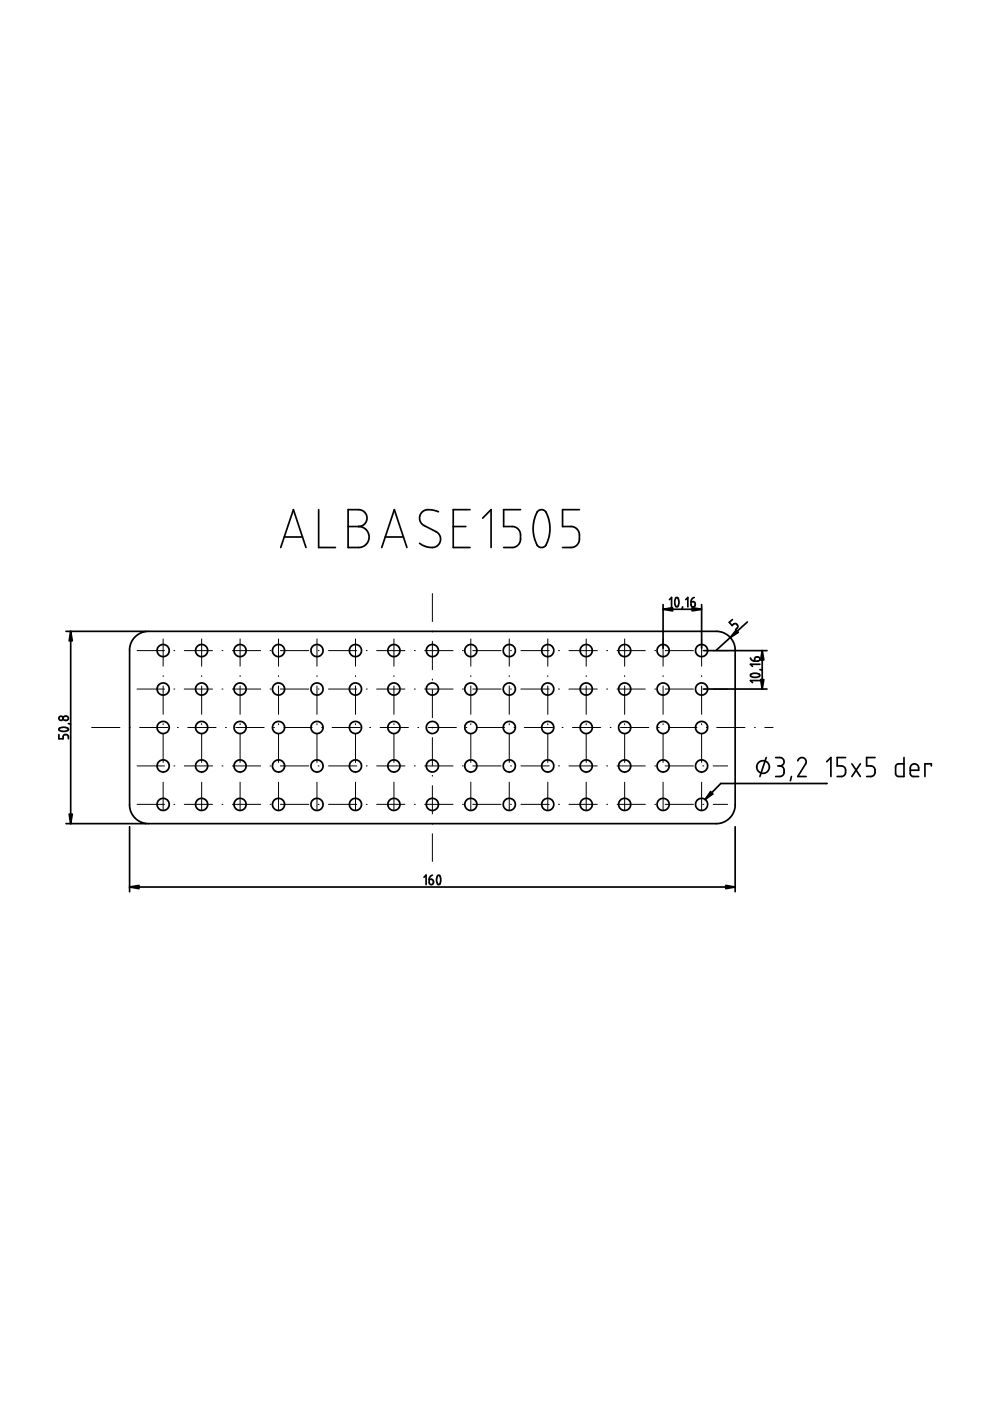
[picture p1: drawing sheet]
<svg xmlns="http://www.w3.org/2000/svg" width="210mm" height="297mm" viewBox="0 0 210 297" stroke-linecap="round" stroke-linejoin="round" font-family="sans-serif">
<g fill="none" stroke="#000" stroke-width=".36">
<path d="M59.5 116.1l2.7-8 2.7 8M60.3 113.9h3.8M67.6 108.1v8h3.5M73.8 108.1h2.8l.7 .5 .4 .7 .1 .9-.3 .6-.5 .6-1 .2 .8 .1 .7 .5 .5 .6 .2 .7 .1 .6-.3 .8-.5 .6-.7 .5-3 .1zM73.8 111.6h2.2M80.9 116.1l2.7-8 2.7 8M81.7 113.9h3.8M93 108.5l-1.4-.4h-1.4l-.6 .4-.4 .4-.2 1.1 .2 .7 .5 .6 2.8 1.5 .5 .4 .4 .9v.5l-.3 .7-.8 .7-1.1 .1-1.2-.3-1-.6M96.1 111.6h2.7M99.7 108.1h-3.6v8h3.6M102.3 109.9l1.8-1.8v8M110.4 108.1h-3.6v3.5h2l.5 .2 .8 .7 .3 .7-.1 1.7-.7 .8-.8 .4h-2"/>
<path d="M113.9 108.5l.8-.4 .8 .2 .6 1 .4 1.7 .1 1.7-.4 1.7-.5 1.3-.7 .4-.7-.1-.4-.4-.5-1.2-.3-1.2-.1-1.4 .2-1.2zM122.9 108.1h-3.6v3.5h2l.5 .2 .7 .5 .4 1-.1 1.6-.7 .8-.8 .4h-2M14 133.9h17M15 133.9v40.7M28.6 135l1.2-.8 1.4-.3h121l.8 .1 1.2 .6 .8 .7 .6 1.1 .3 1.1v33.5l-.2 .7-.4 1.1-1 1-.9 .5-1.2 .3h-121l-.8-.1-1.2-.6-.8-.7-.7-1.1-.2-1.1v-33.5l.4-1.5zM140.6 128.2v9.2M140.6 129.2h8.2M141.9 127.1l.5-.4v2M143.3 126.8a.59 .59 0 0 1 .7 .8l-.2 .7a.38 .38 0 0 1-.4 .4 .38 .38 0 0 1-.3-.6v-.7zM144.7 128.7l-.1 .4M145.4 127.1l.4-.4v2M146.5 127.6h.6l.2 .2 .1 .5-.2 .3-.3 .1-.3-.2z"/>
<path d="M147.2 126.7l-.5 .2-.2 .7M148.8 128.2v9.2M149.2 137.9h13.4M155.3 131.4l-.7 .6 .6 .6 .6-.4 .4 .1 .3 .5-.5 .7M158.5 131.9l-6.6 6M159.1 139.5l.4 .6 .5 .1M160.1 139.4l.7-.1 .3 .3v.4l-.4 .2h-.7zM161.6 137.9v8.2M12.5 155.7v.9h.9v-.6l.3-.3 .7 .2 .1 .7M12.6 154.4l.8-.2 .9 .1a.38 .38 0 0 1 .1 .6 .38 .38 0 0 1-.5 .1h-1.1a.32 .32 0 0 1-.3-.2 .32 .32 0 0 1 .1-.4zM13.5 152l.7-.1 .3 .2v.3l-.4 .3h-.4l-.3-.3zM14.5 153.4l.4 .1"/>
<path d="M149.2 146.1h13.4M159.1 143l.9-.3 .9 .2a.38 .38 0 0 1 .1 .5 .38 .38 0 0 1-.5 .2l-1.2-.1-.2-.2zM161.1 144.3h-2l.5 .4M161.1 142l.5 .1M161.1 140.8h-2l.5 .5M14 174.6h17M27.5 175.3v13.8M155.9 175.3v13.8M162.5 160.6l-1.4 4M164.5 160.6h1.1l.5 .5v.8l-.3 .4-.4 .1M164.9 162.4h.5M165.4 162.4l.5 .2 .2 .3 .1 1.1-.5 .6h-1.2"/>
<path d="M167.8 164.6l-.2 .9M169.1 161.3l.4-.5 .4-.2 .6 .1 .3 .4v.8l-1.7 2.7h1.8M175.2 166.1h-22.4l-3.3 3.4M175.3 161.5l.9-.9v4M179.3 160.6h-1.8v1.8l1.2 .1 .6 .6v.9l-.3 .4-.4 .2h-1.1M180.6 161.9l1.8 2.7M182.4 161.9l-1.8 2.7M185.5 160.6h-1.8v1.8l1.3 .1 .4 .3 .1 .4v.8l-.3 .4-.5 .2h-1M191.7 160.6v4l-1.5-.1-.3-.4 .1-1.8 .4-.3 1.3-.1M193 163.3h1.8v-.7l-.4-.5-.7-.1-.5 .3-.2 .4v1.3l.4 .6h1.4M197.5 162.4v-.5h-1.4v2.7M27.5 188.1h128.4"/>
<path d="M89.9 186l.4-.5v2.1M91 186.4l.8 .2 .1 .3-.1 .5-.3 .2-.4-.2zM91.7 185.5l-.5 .4-.2 .5M92.8 185.7a.54 .54 0 0 1 .7 .7l-.2 .9a.37 .37 0 0 1-.5 .2 .37 .37 0 0 1-.2-.5v-.6z"/>
<circle cx="34.6" cy="137.9" r="1.29"/>
<circle cx="42.7" cy="137.9" r="1.29"/>
<circle cx="50.9" cy="137.9" r="1.29"/>
<circle cx="59.1" cy="137.9" r="1.29"/>
<circle cx="67.2" cy="137.9" r="1.29"/>
<circle cx="75.4" cy="137.9" r="1.29"/>
<circle cx="83.5" cy="137.9" r="1.29"/>
<circle cx="91.7" cy="137.9" r="1.29"/>
<circle cx="99.8" cy="137.9" r="1.29"/>
<circle cx="108" cy="137.9" r="1.29"/>
<circle cx="116.1" cy="137.9" r="1.29"/>
<circle cx="124.3" cy="137.9" r="1.29"/>
<circle cx="132.4" cy="137.9" r="1.29"/>
<circle cx="140.6" cy="137.9" r="1.29"/>
<circle cx="148.7" cy="137.9" r="1.29"/>
<circle cx="12.9" cy="152.3" r=".44"/>
<circle cx="34.6" cy="154.2" r="1.28"/>
<circle cx="34.6" cy="146.1" r="1.28"/>
<circle cx="42.7" cy="154.2" r="1.28"/>
<circle cx="42.7" cy="146.1" r="1.28"/>
<circle cx="50.9" cy="154.2" r="1.28"/>
<circle cx="50.9" cy="146.1" r="1.28"/>
<circle cx="59.1" cy="154.2" r="1.28"/>
<circle cx="59.1" cy="146.1" r="1.28"/>
<circle cx="67.2" cy="154.2" r="1.28"/>
<circle cx="67.2" cy="146.1" r="1.28"/>
<circle cx="75.4" cy="154.2" r="1.28"/>
<circle cx="75.4" cy="146.1" r="1.28"/>
<circle cx="83.5" cy="154.2" r="1.28"/>
<circle cx="83.5" cy="146.1" r="1.28"/>
<circle cx="91.7" cy="154.2" r="1.28"/>
<circle cx="91.7" cy="146.1" r="1.28"/>
<circle cx="99.8" cy="146.1" r="1.28"/>
<circle cx="99.8" cy="154.2" r="1.28"/>
<circle cx="108" cy="154.2" r="1.28"/>
<circle cx="108" cy="146.1" r="1.28"/>
<circle cx="116.1" cy="154.2" r="1.28"/>
<circle cx="116.1" cy="146.1" r="1.28"/>
<circle cx="124.3" cy="154.2" r="1.28"/>
<circle cx="124.3" cy="146.1" r="1.28"/>
<circle cx="132.5" cy="154.2" r="1.28"/>
<circle cx="132.5" cy="146.1" r="1.28"/>
<circle cx="140.6" cy="154.2" r="1.28"/>
<circle cx="140.6" cy="146.1" r="1.28"/>
<circle cx="148.7" cy="154.2" r="1.28"/>
<circle cx="148.7" cy="146.1" r="1.28"/>
<circle cx="34.6" cy="162.4" r="1.29"/>
<circle cx="34.6" cy="170.5" r="1.29"/>
<circle cx="42.7" cy="170.5" r="1.29"/>
<circle cx="42.7" cy="162.4" r="1.29"/>
<circle cx="50.9" cy="162.4" r="1.29"/>
<circle cx="50.9" cy="170.5" r="1.29"/>
<circle cx="59.1" cy="162.4" r="1.29"/>
<circle cx="59.1" cy="170.5" r="1.29"/>
<circle cx="67.2" cy="162.4" r="1.29"/>
<circle cx="67.2" cy="170.5" r="1.29"/>
<circle cx="75.4" cy="162.4" r="1.29"/>
<circle cx="75.4" cy="170.5" r="1.29"/>
<circle cx="83.5" cy="162.4" r="1.29"/>
<circle cx="83.5" cy="170.5" r="1.29"/>
<circle cx="91.7" cy="162.4" r="1.29"/>
<circle cx="91.7" cy="170.5" r="1.29"/>
<circle cx="99.8" cy="170.5" r="1.29"/>
<circle cx="99.8" cy="162.4" r="1.29"/>
<circle cx="108" cy="162.4" r="1.29"/>
<circle cx="108" cy="170.5" r="1.29"/>
<circle cx="116.1" cy="162.4" r="1.29"/>
<circle cx="116.1" cy="170.5" r="1.29"/>
<circle cx="124.3" cy="162.4" r="1.29"/>
<circle cx="124.3" cy="170.5" r="1.29"/>
<circle cx="132.4" cy="162.4" r="1.29"/>
<circle cx="132.4" cy="170.5" r="1.29"/>
<circle cx="140.6" cy="162.4" r="1.29"/>
<circle cx="140.6" cy="170.5" r="1.29"/>
<circle cx="148.7" cy="162.4" r="1.29"/>
<circle cx="148.7" cy="170.5" r="1.29"/>
<circle cx="161.8" cy="162.6" r="1.34"/>
</g>
<g fill="none" stroke="#000" stroke-width=".21">
<path d="M29.1 137.9h5.8M34.6 135.5v5.7M36.9 137.9h.2M39.1 137.9h6M42.8 135.5v5.7M47.1 137.9h.2M49.3 137.9h6M50.9 135.5v5.7M57.3 137.9h.2M59.1 135.5v5.7M59.5 137.9h6M67.2 135.5v5.7"/>
<path d="M67.5 137.9h.1M69.7 137.9h5.9M75.4 135.5v5.7M77.7 137.9h.2M79.9 137.9h6M83.5 135.5v5.7M87.8 137.9h.3M90 137.9h6.1M91.7 125.8v6M91.7 133.8v.2M91.7 136v6M98 137.9h.3"/>
<path d="M99.8 135.5v5.7M100.2 137.9h6M108 135.5v5.7M108.2 137.9h.2M110.4 137.9h6M116.1 135.5v5.7M118.4 137.9h.2M120.6 137.9h6M124.3 135.5v5.7M128.6 137.9h.2M130.8 137.9h6M132.4 135.5v5.7"/>
<path d="M138.8 137.9h.2M140.6 135.5v5.7M141 137.9h6M148.8 135.5v5.7M149 137.9h.2M151.2 137.9h3.1M19.4 154.2h6M27.4 154.2h.2M29.1 146.1h5.8M29.6 154.2h6M34.6 143.3v.1M34.6 145.4v6"/>
<path d="M34.6 153.4v.2M34.6 155.6v6M36.9 146.1h.2M37.6 154.2h.2M39.1 146.1h6M39.8 154.2h6M42.8 143.3v.1M42.8 145.4v6M42.8 153.4v.2M42.8 155.6v6M47.1 146.1h.2M47.8 154.2h.2"/>
<path d="M49.3 146.1h6M50 154.2h6M50.9 143.3v.1M50.9 145.4v6M50.9 153.4v.2M50.9 155.6v6M57.3 146.1h.2M58 154.2h.2M59.1 143.3v.1M59.1 145.4v6M59.1 153.4v.2M59.1 155.6v6"/>
<path d="M59.5 146.1h6M60.2 154.2h6M67.2 143.3v.1M67.2 145.4v6M67.2 153.4v.2M67.2 155.6v6M67.5 146.1h.1M68.2 154.2h.2M69.7 146.1h5.9M70.4 154.2h6M75.4 143.3v.1M75.4 145.4v6"/>
<path d="M75.4 153.4v.2M75.4 155.6v6M77.7 146.1h.2M78.4 154.2h.2M79.9 146.1h6M80.6 154.2h6M83.5 143.3v.1M83.5 145.4v6M83.5 153.4v.2M83.5 155.6v6M87.8 146.1h.3M88.6 154.2h.2"/>
<path d="M90 146.1h6.1M90.8 154.2h6M91.7 144v.2M91.7 146.2v6M91.7 154.2v.2M91.7 156.4v6M98 146.1h.3M98.8 154.2h.2M99.8 143.3v.1M99.8 145.4v6M99.8 153.4v.2M99.8 155.6v6"/>
<path d="M100.2 146.1h6M101 154.2h6M108 143.3v.1M108 145.4v6M108 153.4v.2M108 155.6v6M108.2 146.1h.2M109 154.2h.2M110.4 146.1h6M111.2 154.2h6M116.1 143.3v.1M116.1 145.4v6"/>
<path d="M116.1 153.4v.2M116.1 155.6v6M118.4 146.1h.2M119.2 154.2h.2M120.6 146.1h6M121.4 154.2h6M124.3 143.3v.1M124.3 145.4v6M124.3 153.4v.2M124.3 155.6v6M128.6 146.1h.2M129.4 154.2h.2"/>
<path d="M130.8 146.1h6M131.6 154.2h6M132.4 143.3v.1M132.4 145.4v6M132.4 153.4v.2M132.4 155.6v6M138.8 146.1h.2M139.6 154.2h.2M140.6 143.3v.1M140.6 145.4v6M140.6 153.4v.2M140.6 155.6v6"/>
<path d="M141 146.1h6M141.8 154.2h6M148.8 143.3v.1M148.8 145.4v6M148.8 153.4v.2M148.8 155.6v6M149 146.1h.2M149.8 154.2h.2M151.2 146.1h3.1M152 154.2h5.9M160 154.2h.1M162.2 154.2h1.7"/>
<path d="M29.1 162.4h5.8M29.1 170.5h5.8M34.6 163.6v.2M34.6 165.8v6M36.9 162.4h.2M36.9 170.5h.2M39.1 162.4h6M39.1 170.5h6M42.8 163.6v.2M42.8 165.8v6M47.1 162.4h.2M47.1 170.5h.2"/>
<path d="M49.3 162.4h6M49.3 170.5h6M50.9 163.6v.2M50.9 165.8v6M57.3 162.4h.2M57.3 170.5h.2M59.1 163.6v.2M59.1 165.8v6M59.5 162.4h6M59.5 170.5h6M67.2 163.6v.2M67.2 165.8v6"/>
<path d="M67.5 162.4h.1M67.5 170.5h.1M69.7 162.4h5.9M69.7 170.5h5.9M75.4 163.6v.2M75.4 165.8v6M77.7 162.4h.2M77.7 170.5h.2M79.9 162.4h6M79.9 170.5h6M83.5 163.6v.2M83.5 165.8v6"/>
<path d="M87.8 162.4h.3M87.8 170.5h.3M90 162.4h6.1M90 170.5h6.1M91.7 164.4v.2M91.7 166.6v6M91.7 174.6v.2M91.7 176.8v5.8M98 162.4h.3M98 170.5h.3M99.8 163.6v.2M99.8 165.8v6"/>
<path d="M100.2 162.4h6M100.2 170.5h6M108 163.6v.2M108 165.8v6M108.2 162.4h.2M108.2 170.5h.2M110.4 162.4h6M110.4 170.5h6M116.1 163.6v.2M116.1 165.8v6M118.4 162.4h.2M118.4 170.5h.2"/>
<path d="M120.6 162.4h6M120.6 170.5h6M124.3 163.6v.2M124.3 165.8v6M128.6 162.4h.2M128.6 170.5h.2M130.8 162.4h6M130.8 170.5h6M132.4 163.6v.2M132.4 165.8v6M138.8 162.4h.2M138.8 170.5h.2"/>
<path d="M140.6 163.6v.2M140.6 165.8v6M141 162.4h6M141 170.5h6M148.8 163.6v.2M148.8 165.8v6M149 162.4h.2M149 170.5h.2M151.2 162.4h3.1M151.2 170.5h3.1"/>
</g>
<path d="M15 133.9l.3 2h-.6zM140.6 129.2l2-.4v.7zM146.7 128.8l2.1 .4-2.1 .3zM156.1 133.6l.4 .5-1.7 1.1zM161.6 137.9l.3 2h-.6zM161.3 144.1h.6l-.3 2zM14.7 172.6h.6l-.3 2zM150.7 167.8l.5 .5-1.7 1.2zM27.5 188.1l2-.4v.7zM153.9 187.7l2 .4-2 .3z" fill="#000" stroke="#000" stroke-width=".36"/>
<circle cx="175.2" cy="166.1" r=".18" fill="#000"/>
</svg>
